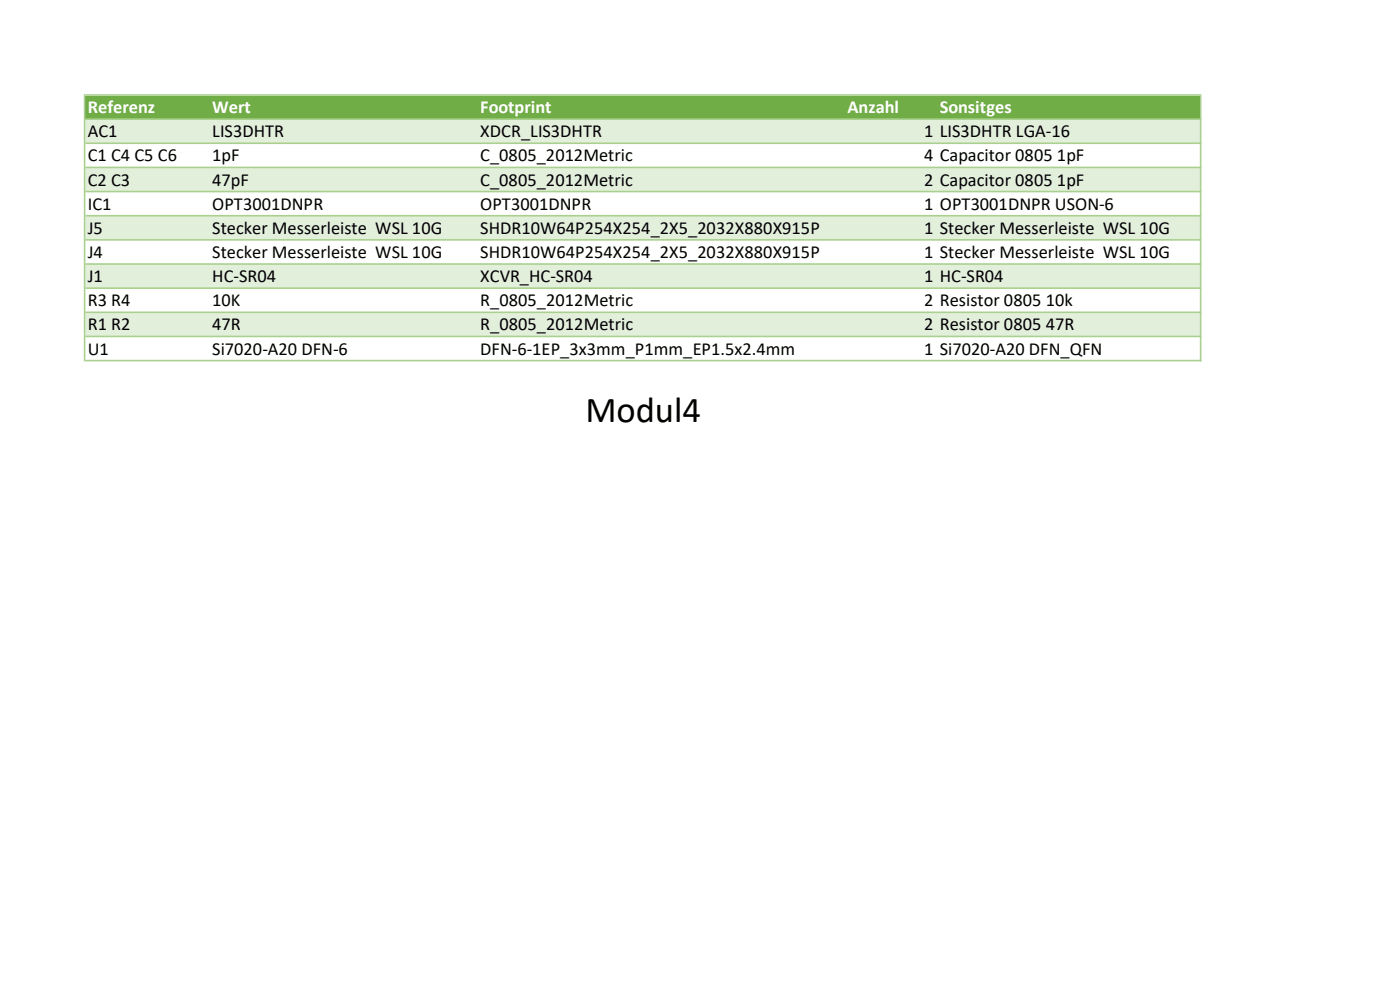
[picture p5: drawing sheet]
<svg xmlns="http://www.w3.org/2000/svg" width="297mm" height="210mm" viewBox="0 0 297 210" stroke-linecap="round" stroke-linejoin="round" font-family="sans-serif">
<defs><g id="words">
<text font-size="7.7" x="124.2" y="89.6">Modul4</text>
<g font-size="3.9" fill="#fff">
<text x="18.6" y="24">Referenz</text>
<text x="45" y="24">Wert</text>
<text x="101.9" y="24">Footprint</text>
<text x="179.8" y="24">Anzahl</text>
<text x="199.4" y="24">Sonsitges</text>
</g>
<g font-size="3.9">
<text x="18.6" y="29.1">AC1</text>
<text x="45" y="29.1">LIS3DHTR</text>
<text x="101.9" y="29.1">XDCR_LIS3DHTR</text>
<text x="196" y="29.1">1 LIS3DHTR LGA-16</text>
<text x="18.6" y="34.2">C1 C4 C5 C6</text>
<text x="45" y="34.2">1pF</text>
<text x="101.9" y="34.2">C_0805_2012Metric</text>
<text x="196" y="34.2">4 Capacitor 0805 1pF</text>
<text x="18.6" y="39.4">C2 C3</text>
<text x="45" y="39.4">47pF</text>
<text x="101.9" y="39.4">C_0805_2012Metric</text>
<text x="196" y="39.4">2 Capacitor 0805 1pF</text>
<text x="18.6" y="44.5">IC1</text>
<text x="45" y="44.5">OPT3001DNPR</text>
<text x="101.9" y="44.5">OPT3001DNPR</text>
<text x="196" y="44.5">1 OPT3001DNPR USON-6</text>
<text x="18.6" y="49.6">J5</text>
<text x="45" y="49.6">Stecker Messerleiste WSL 10G</text>
<text x="101.9" y="49.6">SHDR10W64P254X254_2X5_2032X880X915P</text>
<text x="196" y="49.6">1 Stecker Messerleiste WSL 10G</text>
<text x="18.6" y="54.7">J4</text>
<text x="18.6" y="59.9">J1</text>
<text x="45" y="54.7">Stecker Messerleiste WSL 10G</text>
<text x="45" y="59.9">HC-SR04</text>
<text x="101.9" y="54.7">SHDR10W64P254X254_2X5_2032X880X915P</text>
<text x="101.9" y="59.9">XCVR_HC-SR04</text>
<text x="196" y="54.7">1 Stecker Messerleiste WSL 10G</text>
<text x="196" y="59.9">1 HC-SR04</text>
<text x="18.6" y="65">R3 R4</text>
<text x="45" y="65">10K</text>
<text x="101.9" y="65">R_0805_2012Metric</text>
<text x="196" y="65">2 Resistor 0805 10k</text>
<text x="18.6" y="70.1">R1 R2</text>
<text x="45" y="70.1">47R</text>
<text x="101.9" y="70.1">R_0805_2012Metric</text>
<text x="196" y="70.1">2 Resistor 0805 47R</text>
<text x="18.6" y="75.2">U1</text>
<text x="45" y="75.2">Si7020-A20 DFN-6</text>
<text x="101.9" y="75.2">DFN-6-1EP_3x3mm_P1mm_EP1.5x2.4mm</text>
<text x="196" y="75.2">1 Si7020-A20 DFN_QFN</text>
</g>
</g></defs>
<path d="M18.1 20.3h236.7v5h-236.7z" fill="#70ad47"/>
<path d="M18.1 25.3h236.7v5.1h-236.7zM18.1 35.5h236.7v5.2h-236.7zM18.1 45.8h236.7v5.1h-236.7zM18.1 56h236.7v5.2h-236.7zM18.1 66.3h236.7v5.1h-236.7z" fill-rule="evenodd" fill="#e2efda"/>
<g fill="#a9d08e">
<path d="M17.8 20h.3v56.7h-.3zM254.6 20.3h.3v56.4h-.3z" fill-rule="evenodd"/>
<path d="M18.1 20h236.8v.3h-236.8zM18.1 25.1h236.8v.3h-236.8zM18.1 30.2h236.8v.4h-236.8zM18.1 35.3h236.8v.4h-236.8zM18.1 40.5h236.8v.3h-236.8zM18.1 45.6h236.8v.3h-236.8zM18.1 50.7h236.8v.4h-236.8zM18.1 55.8h236.8v.4h-236.8zM18.1 61h236.8v.3h-236.8zM18.1 66.1h236.8v.3h-236.8zM18.1 71.2h236.8v.3h-236.8zM18.1 76.3h236.8v.4h-236.8z" fill-rule="evenodd"/>
</g>
<use href="#words"/>
</svg>
